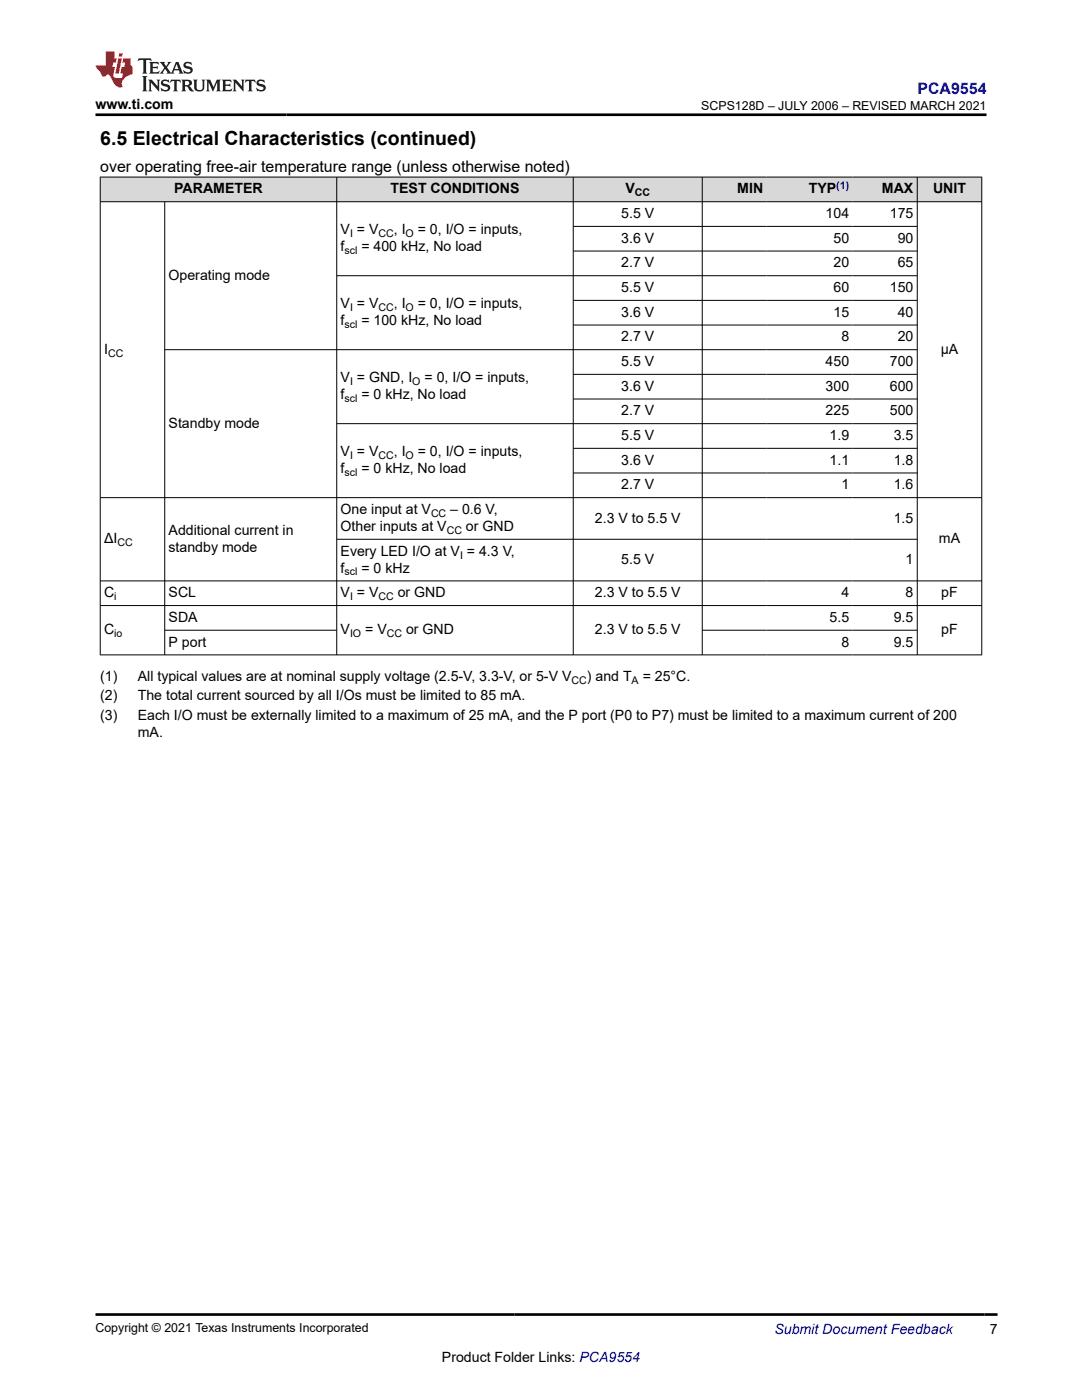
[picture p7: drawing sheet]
<svg xmlns="http://www.w3.org/2000/svg" width="216mm" height="279mm" viewBox="0 0 216 279" stroke-linecap="round" stroke-linejoin="round" font-family="sans-serif">
<defs><g id="words">
<text font-size="3.9" x="20" y="28.8">6.5 Electrical Characteristics (continued)</text>
<text font-size="3.2" fill="#00f" x="183.1" y="18.7">PCA9554</text>
<text font-size="3.2" x="20" y="34.3">over operating free-air temperature range (unless otherwise noted)</text>
<g font-size="2.8">
<text x="19.1" y="21.8">www.ti.com</text>
<text x="34.8" y="38.6">PARAMETER</text>
<text x="77.9" y="38.6">TEST CONDITIONS</text>
<text x="124.8" y="38.6">V</text>
<text x="147.1" y="38.6">MIN</text>
<text x="161.4" y="38.6">TYP</text>
<text x="176" y="38.6">MAX</text>
<text x="186.2" y="38.6">UNIT</text>
<text x="68" y="46.8">V = V</text>
<text x="78.6" y="46.8">, I</text>
<text x="83.4" y="46.8">= 0, I/O = inputs,</text>
<text x="124" y="43.5">5.5 V</text>
<text x="164.7" y="43.5">104</text>
<text x="177.6" y="43.5">175</text>
<text x="68" y="50.1">f</text>
<text x="72.1" y="50.1">= 400 kHz, No load</text>
<text x="124" y="48.5">3.6 V</text>
<text x="124" y="53.4">2.7 V</text>
<text x="166.3" y="48.5">50</text>
<text x="166.3" y="53.4">20</text>
<text x="179.1" y="48.5">90</text>
<text x="179.1" y="53.4">65</text>
<text x="33.6" y="55.8">Operating mode</text>
<text x="124" y="58.3">5.5 V</text>
<text x="166.3" y="58.3">60</text>
<text x="177.6" y="58.3">150</text>
<text x="68" y="61.5">V = V</text>
<text x="68" y="64.9">f</text>
<text x="72.1" y="64.9">= 100 kHz, No load</text>
<text x="78.6" y="61.5">, I</text>
<text x="83.4" y="61.5">= 0, I/O = inputs,</text>
<text x="124" y="63.2">3.6 V</text>
<text x="166.3" y="63.2">15</text>
<text x="179.1" y="63.2">40</text>
<text x="20.8" y="70.6">I</text>
<text x="124" y="68.1">2.7 V</text>
<text x="167.9" y="68.1">8</text>
<text x="179.1" y="68.1">20</text>
<text x="187.7" y="70.6">μA</text>
<text x="68" y="76.3">V = GND, I</text>
<text x="84.7" y="76.3">= 0, I/O = inputs,</text>
<text x="124" y="73.1">5.5 V</text>
<text x="124" y="78">3.6 V</text>
<text x="164.7" y="73.1">450</text>
<text x="164.7" y="78">300</text>
<text x="177.6" y="73.1">700</text>
<text x="177.6" y="78">600</text>
<text x="68" y="79.7">f</text>
<text x="72.1" y="79.7">= 0 kHz, No load</text>
<text x="124" y="82.9">2.7 V</text>
<text x="164.7" y="82.9">225</text>
<text x="177.6" y="82.9">500</text>
<text x="33.6" y="85.4">Standby mode</text>
<text x="124" y="87.8">5.5 V</text>
<text x="165.5" y="87.8">1.9</text>
<text x="178.3" y="87.8">3.5</text>
<text x="68" y="91.1">V = V</text>
<text x="68" y="94.4">f</text>
<text x="72.1" y="94.4">= 0 kHz, No load</text>
<text x="78.6" y="91.1">, I</text>
<text x="83.4" y="91.1">= 0, I/O = inputs,</text>
<text x="124" y="92.7">3.6 V</text>
<text x="165.5" y="92.7">1.1</text>
<text x="178.3" y="92.7">1.8</text>
<text x="124" y="97.7">2.7 V</text>
<text x="167.9" y="97.7">1</text>
<text x="178.3" y="97.7">1.6</text>
<text x="33.6" y="106.7">Additional current in</text>
<text x="68" y="106">Other inputs at V</text>
<text x="68" y="102.6">One input at V</text>
<text x="89.8" y="102.6">– 0.6 V,</text>
<text x="93" y="106">or GND</text>
<text x="118.7" y="104.3">2.3 V to 5.5 V</text>
<text x="178.3" y="104.3">1.5</text>
<text x="20.8" y="108.4">ΔI</text>
<text x="33.6" y="110.1">standby mode</text>
<text x="68" y="110.9">Every LED I/O at V = 4.3 V,</text>
<text x="124" y="112.6">5.5 V</text>
<text x="180.7" y="112.6">1</text>
<text x="187.3" y="108.4">mA</text>
<text x="20.8" y="119.2">C</text>
<text x="33.6" y="119.2">SCL</text>
<text x="68" y="119.2">V = V</text>
<text x="68" y="114.3">f</text>
<text x="72.1" y="114.3">= 0 kHz</text>
<text x="79.4" y="119.2">or GND</text>
<text x="118.7" y="119.2">2.3 V to 5.5 V</text>
<text x="167.9" y="119.2">4</text>
<text x="180.7" y="119.2">8</text>
<text x="187.8" y="119.2">pF</text>
<text x="33.6" y="124.1">SDA</text>
<text x="165.5" y="124.1">5.5</text>
<text x="178.3" y="124.1">9.5</text>
<text x="20.8" y="126.6">C</text>
<text x="33.6" y="129">P port</text>
<text x="68" y="126.6">V</text>
<text x="72.9" y="126.6">= V</text>
<text x="81" y="126.6">or GND</text>
<text x="118.7" y="126.6">2.3 V to 5.5 V</text>
<text x="167.9" y="129">8</text>
<text x="178.3" y="129">9.5</text>
<text x="187.8" y="126.6">pF</text>
<text x="20" y="135.8">(1)</text>
<text x="27.5" y="135.8">All typical values are at nominal supply voltage (2.5-V, 3.3-V, or 5-V V</text>
<text x="117.1" y="135.8">) and T</text>
<text x="128.2" y="135.8">= 25°C.</text>
<text x="20" y="143.7">(3)</text>
<text x="20" y="139.8">(2)</text>
<text x="27.5" y="143.7">Each I/O must be externally limited to a maximum of 25 mA, and the P port (P0 to P7) must be limited to a maximum current of 200</text>
<text x="27.5" y="139.8">The total current sourced by all I/Os must be limited to 85 mA.</text>
<text x="27.5" y="147.1">mA.</text>
<text x="197.5" y="266.1">7</text>
<text x="88.2" y="271.7">Product Folder Links: PCA9554</text>
</g>
<text font-size="2.8" fill="#00f" x="154.5" y="266.2">Submit Document Feedback</text>
<g font-size="2.5">
<text x="139.9" y="21.9">SCPS128D – JULY 2006 – REVISED MARCH 2021</text>
<text x="19.1" y="265.9">Copyright © 2021 Texas Instruments Incorporated</text>
</g>
<g font-size="2.1">
<text x="126.7" y="39.2">CC</text>
<text x="69.8" y="47.3">I</text>
<text x="75.5" y="47.3">CC</text>
<text x="80.9" y="47.3">O</text>
<text x="68.7" y="50.7">scl</text>
<text x="68.7" y="65.5">scl</text>
<text x="69.8" y="62.1">I</text>
<text x="75.5" y="62.1">CC</text>
<text x="80.9" y="62.1">O</text>
<text x="21.6" y="71.2">CC</text>
<text x="69.8" y="76.9">I</text>
<text x="82.3" y="76.9">O</text>
<text x="68.7" y="80.2">scl</text>
<text x="68.7" y="95">scl</text>
<text x="69.8" y="91.6">I</text>
<text x="75.5" y="91.6">CC</text>
<text x="80.9" y="91.6">O</text>
<text x="86" y="103.2">CC</text>
<text x="89.1" y="106.5">CC</text>
<text x="23.4" y="109">CC</text>
<text x="91.8" y="111.5">I</text>
<text x="22.8" y="119.8">i</text>
<text x="68.7" y="114.8">scl</text>
<text x="69.8" y="119.8">I</text>
<text x="75.5" y="119.8">CC</text>
<text x="22.8" y="127.2">io</text>
<text x="69.8" y="127.2">IO</text>
<text x="77.2" y="127.2">CC</text>
<text x="114" y="136.4">CC</text>
<text x="126" y="136.4">A</text>
</g>
<text font-size="2.1" fill="#00f" x="166.9" y="37.7">(1)</text>
</g></defs>
<g fill="#d8d8d8">
<path d="M20 35.3h175.9v5h-175.9z" fill-rule="evenodd"/>
<path d="M20.1 35.4h47v4.8h-47z" fill-rule="evenodd"/>
<path d="M67.3 35.4h47v4.8h-47z" fill-rule="evenodd"/>
<path d="M114.4 35.4h25.7v4.8h-25.7z" fill-rule="evenodd"/>
<path d="M140.2 35.4h12.8v4.8h-12.8z" fill-rule="evenodd"/>
<path d="M153 35.4h17.2v4.8h-17.2z" fill-rule="evenodd"/>
<path d="M170.2 35.4h12.8v4.8h-12.8z" fill-rule="evenodd"/>
<path d="M183.1 35.4h12.7v4.8h-12.7z" fill-rule="evenodd"/>
</g>
<g fill="none" stroke="#000" stroke-width=".2">
<path d="M19.9 35.3h176.1M20 35.3v95.5M67.2 35.3v95.5M114.4 35.3v95.5M140.1 35.3v95.5M183 35.3v95.5M195.9 35.3v95.5M19.9 40.3h176.1M32.9 40.3v90.5M67.2 55h115.9M114.4 45.2h68.7M114.4 50.1h68.7"/>
<path d="M114.4 59.9h68.7M32.9 69.8h150.2M114.4 64.9h68.7M114.4 74.7h68.7M114.4 79.6h68.7M19.9 99.3h176.1M114.4 89.5h68.7M114.4 94.4h68.7M183.1 84.6h-115.9M19.9 115.9h176.1M67.2 107.6h115.9M19.9 120.9h176.1"/>
<path d="M19.9 130.7h176.1M32.9 125.8h34.4M140.1 125.8h43"/>
</g>
<path d="M27.7 11.6l-.2 .6 .5-.2h.6v.1v2.2l-.2 .4h1l-.2-.4v-2.2v-.1h.5l.5 .2-.1-.6zM29.8 12.4l.2 .3v1.6l-.2 .4h1.9l.1-.6a1.08 1.08 0 0 1-1.3 .2v-.7h.6l.4 .2v-.7l-.4 .2h-.6v-.5l.2-.2a1 1 0 0 1 1 .3l-.1-.5zM31.8 12.4l1 1.1-1 1.2h.9l-.2-.2 .4-.8 .5 .8-.2 .2h1.6l-.2-.2 .1-.5h1l.1 .5-.1 .2h.9l-.2-.4-.8-1.9h-.5l-1 2.1-.8-1.1 .9-1h-.8l.2 .2-.5 .6-.3-.6 .1-.2zM35.2 12.8l.4 1h-.8zM36.8 12.5a.65 .65 0 0 0-.2 .7 .65 .65 0 0 0 .6 .5l.7 .1 .1 .3a.79 .79 0 0 1-.7 .4 .79 .79 0 0 1-.7-.5l.1 .7 .2-.1a.93 .93 0 0 0 1.1 0 .93 .93 0 0 0 .4-.9 1.46 1.46 0 0 0-1.2-.6l-.1-.3a1.09 1.09 0 0 1 1.2 .2l-.2-.6-.1 .1-.6-.2zM28.4 15.2l.2 .4v2.2l-.2 .4h1l-.2-.4v-2.2l.2-.4zM29.6 15.9l.2 .4v1.5l-.2 .4h.8l-.3-.4v-1.3l1.7 1.8v-2l.2-.4h-.8l.2 .2 .1 1.1-1.2-1.3zM32.3 16a.65 .65 0 0 0-.2 .8 .65 .65 0 0 0 .7 .4l.6 .2 .1 .2a.79 .79 0 0 1-.7 .4 .79 .79 0 0 1-.7-.5l.1 .7 .2-.1a.93 .93 0 0 0 1.1 .1 .93 .93 0 0 0 .4-1 1.46 1.46 0 0 0-1.2-.5l-.1-.4a1.09 1.09 0 0 1 1.2 .2l-.2-.6-.1 .1-.6-.1zM34.1 15.9l-.1 .6a.63 .63 0 0 1 .7-.3l.1 1.6-.3 .4h1l-.2-.4v-1.6a.66 .66 0 0 1 .8 .3l-.1-.6zM36.2 15.9l.2 .4v1.5l-.2 .4h.9l-.2-.2v-.7h.5l.1 .2a.79 .79 0 0 0 1.2 .6l-1-.9a.61 .61 0 0 0 .6-.6 .61 .61 0 0 0-.5-.7zM36.9 16.2h.2a.47 .47 0 0 1 .5 .1 .47 .47 0 0 1 .1 .5l-.2 .1-.6 .1zM38.5 15.9l.2 .2a2.27 2.27 0 0 0 .4 2 1.04 1.04 0 0 0 1.7-.7v-1.3l.2-.2h-.8l.2 .4v1.1a.6 .6 0 0 1-.6 .6 .6 .6 0 0 1-.6-.6v-1.1l.3-.4zM41.1 15.9l.2 .4v1.5l-.2 .4h.7l-.2-.4v-1.4l.9 1.9 .8-1.9v1.4l-.2 .4h1l-.3-.4v-1.5l.3-.4h-.8l-.7 1.5-.7-1.5zM44.3 15.9l.2 .4v1.5l-.2 .4h1.9l.1-.6a1.09 1.09 0 0 1-1.3 .2v-.7h.6l.4 .2v-.6l-.4 .2h-.6v-.6l.2-.1a1.01 1.01 0 0 1 1 .3l-.1-.6zM46.4 15.9l.3 .4v1.5l-.3 .4h.8l-.2-.4v-1.3l1.6 1.8v-2l.2-.4h-.7l.2 .2v1.1l-1.2-1.3zM49 15.9l-.1 .6a.63 .63 0 0 1 .8-.3v1.6l-.3 .4h1l-.2-.4v-1.6a.66 .66 0 0 1 .8 .3l-.1-.6zM51.4 16a.65 .65 0 0 0-.2 .8 .65 .65 0 0 0 .6 .4l.6 .2 .2 .2a.79 .79 0 0 1-.8 .4 .79 .79 0 0 1-.6-.5l.1 .7 .2-.1a.93 .93 0 0 0 1 .1 .93 .93 0 0 0 .5-1 1.46 1.46 0 0 0-1.3-.5l-.1-.4a1.09 1.09 0 0 1 1.3 .2l-.2-.6-.2 .1-.5-.1z" fill="#231f20"/>
<path d="M21.1 10.3v2.7h-2v.4l.9 1a.95 .95 0 0 0 .9 .9 .59 .59 0 0 1 .6-.4 .59 .59 0 0 1 .5 .3l.4 .8a1.59 1.59 0 0 0 2.1 1.4 1.61 1.61 0 0 1 1-2.3l1-.3-.1-1.5a1.59 1.59 0 0 1-.4-1.7h-1.4l-.2 .9h.5l-.1 .9h-.5l-.2 .9v.3l.4 .1-.2 .9h-.6a.73 .73 0 0 1-1.1-.7l.3-1.5h-.5l.2-.9h.5l.2-.9h-.5v-1.3zM23.6 11.6l-.6 3.1h.7l.6-3.1zM23.8 10.7l-.1 .6h.7l.1-.6z" fill="#ed1c24"/>
<path d="M19.1 22.9h177.8M19 262.3h180" fill="none" stroke="#000" stroke-width=".53"/>
<use href="#words"/>
</svg>
